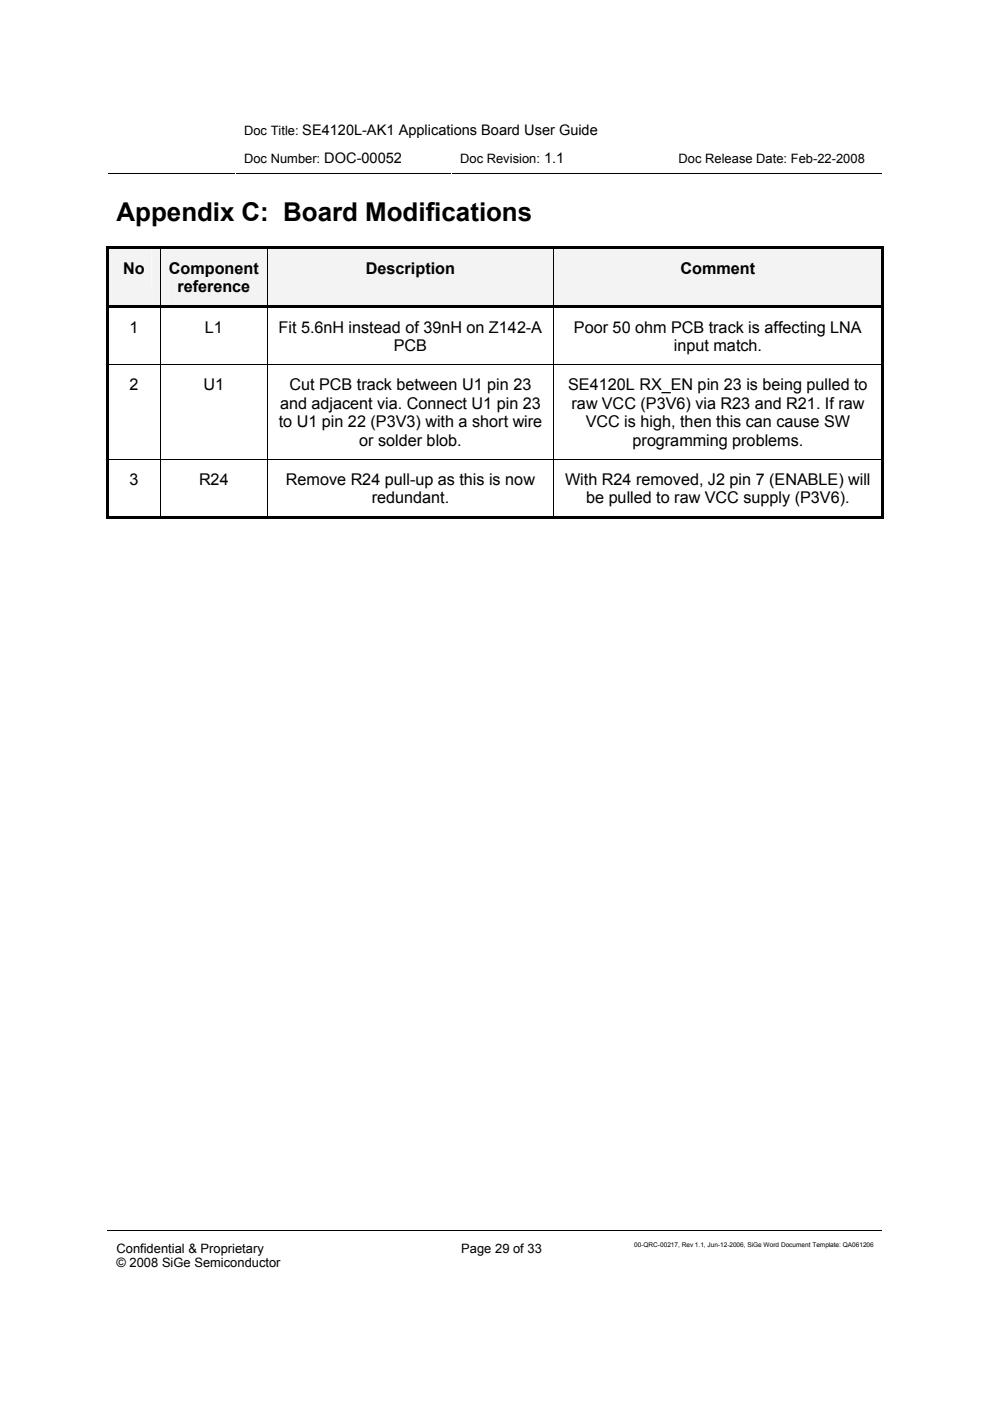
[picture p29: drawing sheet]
<svg xmlns="http://www.w3.org/2000/svg" width="210mm" height="297mm" viewBox="0 0 210 297" stroke-linecap="round" stroke-linejoin="round" font-family="sans-serif">
<defs><g id="words">
<text font-size="5.5" x="24.7" y="46.9">Appendix C: Board Modifications</text>
<g font-size="3.4">
<text x="26.1" y="58">No</text>
<text x="35.8" y="58">Component</text>
<text x="77.6" y="58">Description</text>
<text x="144.3" y="58">Comment</text>
<text x="37.6" y="62">reference</text>
<text x="27.4" y="70.5">1</text>
<text x="43.4" y="70.5">L1</text>
<text x="59.1" y="70.5">Fit 5.6nH instead of 39nH on Z142-A</text>
<text x="121.7" y="70.5">Poor 50 ohm PCB track is affecting LNA</text>
<text x="83.5" y="74.4">PCB</text>
<text x="142.9" y="74.4">input match.</text>
<text x="27.4" y="82.7">2</text>
<text x="43.1" y="82.7">U1</text>
<text x="61.4" y="82.7">Cut PCB track between U1 pin 23</text>
<text x="120.5" y="82.7">SE4120L RX_EN pin 23 is being pulled to</text>
<text x="59.4" y="86.6">and adjacent via. Connect U1 pin 23</text>
<text x="121.2" y="86.6">raw VCC (P3V6) via R23 and R21. If raw</text>
<text x="59.1" y="90.6">to U1 pin 22 (P3V3) with a short wire</text>
<text x="76.2" y="94.5">or solder blob.</text>
<text x="124.2" y="90.6">VCC is high, then this can cause SW</text>
<text x="134.1" y="94.5">programming problems.</text>
<text x="27.4" y="102.8">3</text>
<text x="42.2" y="102.8">R24</text>
<text x="60.6" y="102.8">Remove R24 pull-up as this is now</text>
<text x="78.8" y="106.7">redundant.</text>
<text x="119.8" y="102.8">With R24 removed, J2 pin 7 (ENABLE) will</text>
<text x="124.3" y="106.7">be pulled to raw VCC supply (P3V6).</text>
</g>
<g font-size="2.7">
<text x="51.8" y="28.7">Doc Title: SE4120L-AK1 Applications Board User Guide</text>
<text x="51.8" y="34.6">Doc Number: DOC-00052</text>
<text x="97.6" y="34.6">Doc Revision: 1.1</text>
<text x="143.9" y="34.5">Doc Release Date: Feb-22-2008</text>
<text x="24.7" y="265.6">Confidential &amp; Proprietary</text>
<text x="24.7" y="268.7">© 2008 SiGe Semiconductor</text>
<text x="97.8" y="265.6">Page 29 of 33</text>
</g>
<text font-size="1.4" x="134.5" y="264.3">00-QRC-00217, Rev 1.1, Jun-12-2006, SiGe Word Document Template: QA061206</text>
</g></defs>
<path d="M23 36.7h26.8M50 36.7h45.6M95.8 36.7h46.1M142.2 36.7h44.8M22.8 260.9h164.2" fill="none" stroke="#000" stroke-width=".21"/>
<g fill="#f3f3f3">
<path d="M23.1 52.7h10.8v12h-10.8z"/>
<path d="M24.7 52.7h7.4v8.1h-7.4z"/>
<path d="M34.1 52.7h22.5v12h-22.5z"/>
<path d="M35.8 52.7h19.1v6h-19.1z"/>
<path d="M35.8 58.7h19.1v6h-19.1z"/>
<path d="M56.8 52.7h60.4v12h-60.4z"/>
<path d="M58.6 52.7h56.9v8.1h-56.9z"/>
<path d="M117.4 52.7h69.4v12h-69.4z"/>
<path d="M119.2 52.7h66.1v8.1h-66.1z"/>
</g>
<g fill="#000">
<path d="M22.6 52.2h.5v.5h-.5zM22.6 52.2h164.8v.5h-164.8zM22.6 52.7h.5v12h-.5zM186.8 52.2h.6v.5h-.6zM186.8 52.7h.6v12h-.6zM22.6 64.7h164.8v.6h-164.8zM22.6 65.3h.5v12h-.5zM22.6 77.4h.5v19.9h-.5zM186.8 65.3h.6v12h-.6zM186.8 77.4h.6v19.9h-.6zM22.6 97.5h.5v12.5h-.5zM186.8 97.5h.6v12.5h-.6z"/>
<path d="M22.6 109.5h11.3v.5h-11.3zM33.9 109.5h22.7v.5h-22.7zM56.6 109.5h60.6v.5h-60.6zM117.2 109.5h69.6v.5h-69.6zM186.8 109.5h.6v.5h-.6z"/>
</g>
<g fill="none" stroke="#000" stroke-width=".21">
<path d="M34 52.7v12M56.7 52.7v12M117.3 52.7v12M22.6 77.4h164.8M34 65.3v12M34 77.4v19.9M56.7 65.3v12M56.7 77.4v19.9M117.3 65.3v12M117.3 77.4v19.9M22.6 97.4h164.8M34 97.5v12"/>
<path d="M56.7 97.5v12M117.3 97.5v12"/>
</g>
<use href="#words"/>
</svg>
